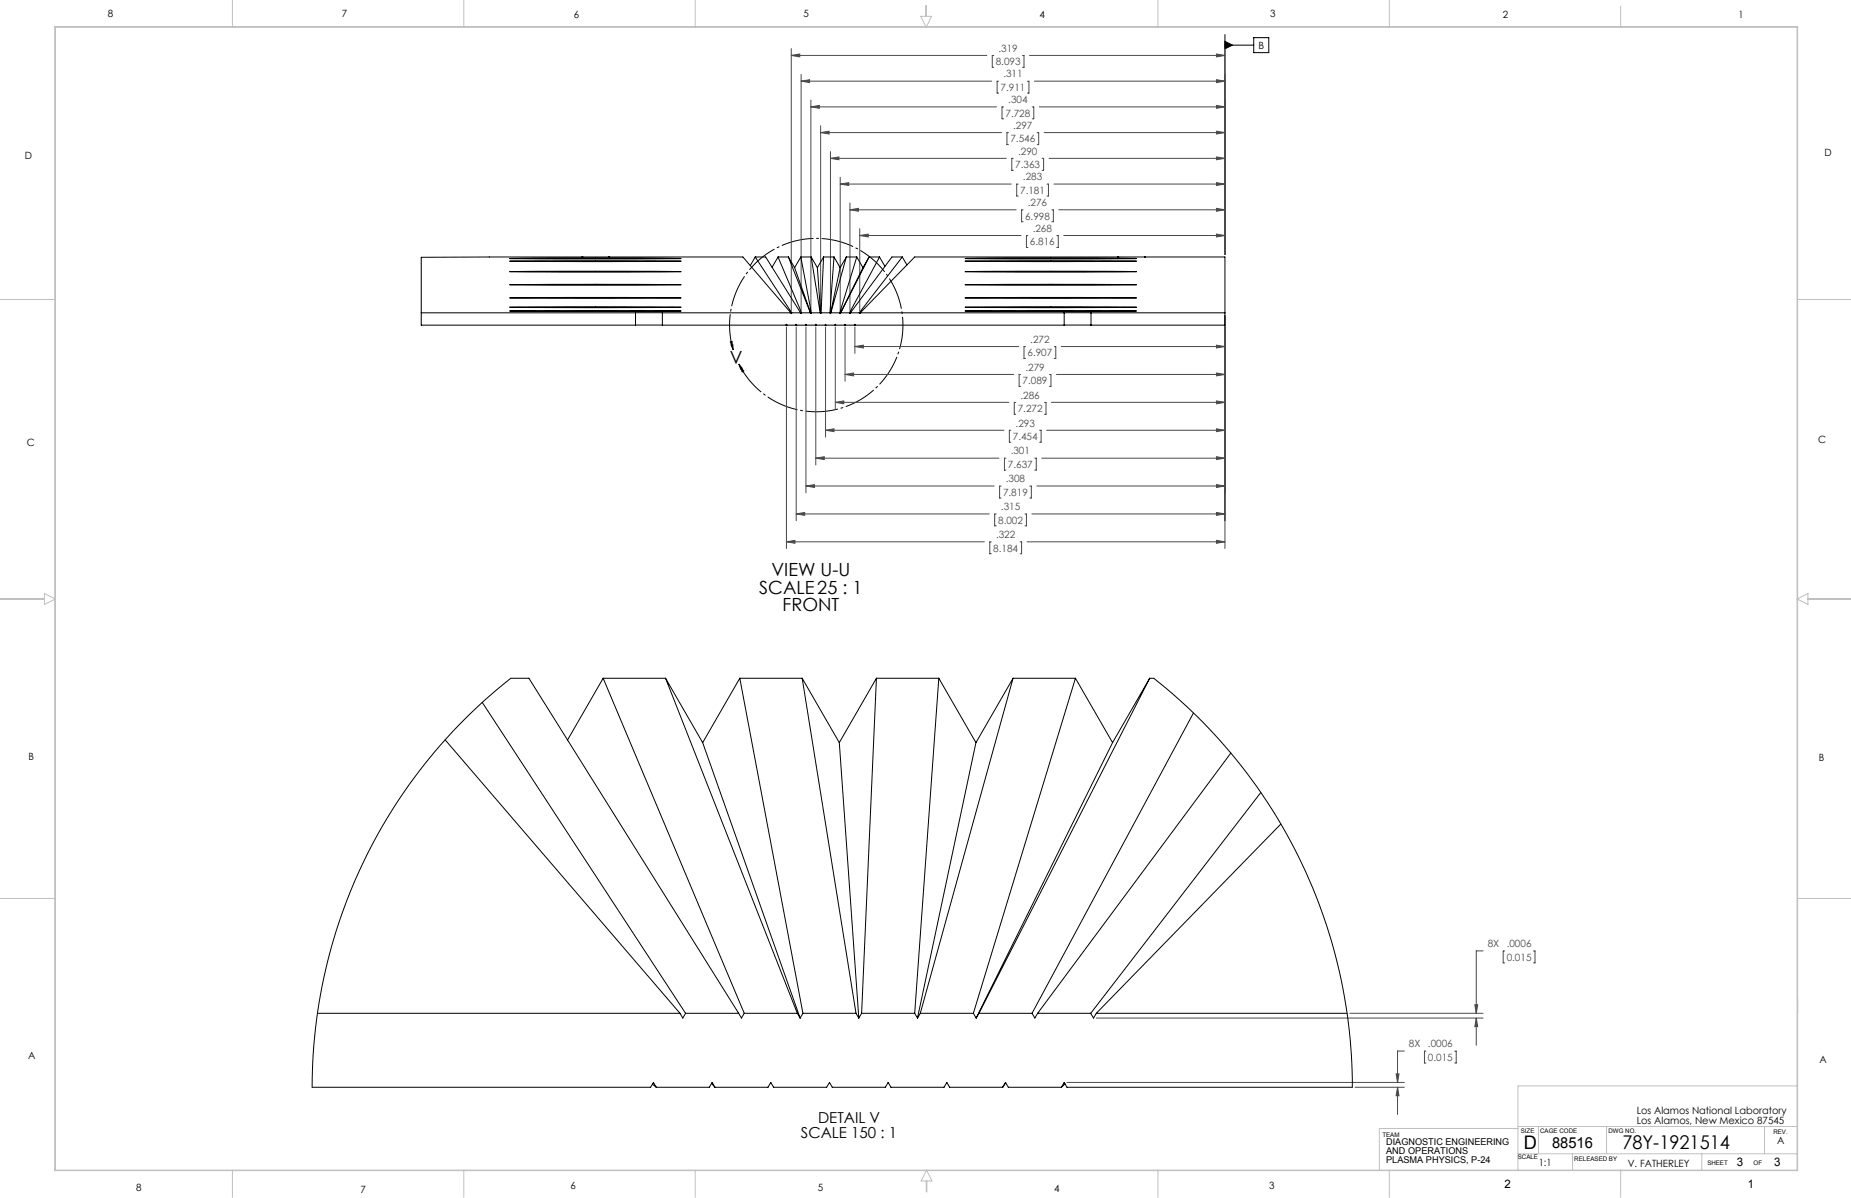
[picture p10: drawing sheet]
<svg xmlns="http://www.w3.org/2000/svg" width="864mm" height="559mm" viewBox="0 0 864 559" stroke-linecap="round" stroke-linejoin="round" font-family="sans-serif">
<defs><g id="words">
<text font-size="8.8" x="757" y="536">78Y-1921514</text>
<text font-size="8.7" x="711" y="536">D</text>
<g font-size="8.5">
<text x="341" y="170">V</text>
<text x="360" y="269">VIEW U-U</text>
<text x="354" y="277">SCALE25 : 1</text>
<text x="365" y="285">FRONT</text>
</g>
<g font-size="7.1">
<text x="382" y="524">DETAIL V</text>
<text x="374" y="531">SCALE 150 : 1</text>
<text x="724" y="535">88516</text>
</g>
<g font-size="5.5">
<text x="810" y="544">3</text>
<text x="828" y="544">3</text>
</g>
<g font-size="5.4">
<text x="702" y="554">2</text>
<text x="815" y="554">1</text>
</g>
<g font-size="4.7">
<text x="50" y="8">8</text>
<text x="159" y="8">7</text>
<text x="268" y="8">6</text>
<text x="375" y="8">5</text>
<text x="485" y="9">4</text>
<text x="593" y="8">3</text>
<text x="701" y="8">2</text>
<text x="811" y="8">1</text>
<text x="587" y="23">B</text>
<text x="12" y="74">D</text>
<text x="851" y="73">D</text>
<text x="13" y="208">C</text>
<text x="848" y="207">C</text>
<text x="13" y="354">B</text>
<text x="849" y="355">B</text>
<text x="13" y="494">A</text>
<text x="849" y="496">A</text>
<text x="764" y="520">Los Alamos National Laboratory</text>
<text x="764" y="524">Los Alamos, New Mexico 87545</text>
<text x="829" y="534">A</text>
<text x="718" y="544">1:1</text>
<text x="759" y="544">V. FATHERLEY</text>
<text x="64" y="555">8</text>
<text x="168" y="556">7</text>
<text x="266" y="555">6</text>
<text x="382" y="555">5</text>
<text x="492" y="556">4</text>
<text x="592" y="554">3</text>
</g>
<g font-size="4.7" fill="#4a4a4a">
<text x="466" y="24">.319</text>
<text x="465" y="30">8.093</text>
<text x="468" y="36">.311</text>
<text x="467" y="42">7.911</text>
<text x="470" y="48">.304</text>
<text x="469" y="54">7.728</text>
<text x="473" y="60">.297</text>
<text x="471" y="66">7.546</text>
<text x="475" y="72">.290</text>
<text x="474" y="78">7.363</text>
<text x="477" y="84">.283</text>
<text x="476" y="90">7.181</text>
<text x="480" y="96">.276</text>
<text x="478" y="102">6.998</text>
<text x="482" y="108">.268</text>
<text x="481" y="114">6.816</text>
<text x="481" y="160">.272</text>
<text x="479" y="166">6.907</text>
<text x="478" y="173">.279</text>
<text x="477" y="179">7.089</text>
<text x="476" y="186">.286</text>
<text x="475" y="192">7.272</text>
<text x="474" y="199">.293</text>
<text x="473" y="205">7.454</text>
<text x="472" y="212">.301</text>
<text x="470" y="218">7.637</text>
<text x="469" y="225">.308</text>
<text x="468" y="231">7.819</text>
<text x="467" y="238">.315</text>
<text x="466" y="244">8.002</text>
<text x="465" y="251">.322</text>
<text x="463" y="257">8.184</text>
<text x="694" y="442">8X</text>
<text x="703" y="442">.0006</text>
<text x="703" y="448">0.015</text>
<text x="657" y="488">8X</text>
<text x="666" y="489">.0006</text>
<text x="666" y="495">0.015</text>
</g>
<g font-size="4.4">
<text x="647" y="534">DIAGNOSTIC ENGINEERING</text>
<text x="647" y="538">AND OPERATIONS</text>
<text x="647" y="543">PLASMA PHYSICS, P-24</text>
</g>
<g font-size="2.9">
<text x="645" y="530">TEAM</text>
<text x="710" y="529">SIZE</text>
<text x="719" y="528">CAGE CODE</text>
<text x="750" y="528">DWG NO.</text>
<text x="827" y="529">REV.</text>
<text x="708" y="541">SCALE</text>
<text x="735" y="541">RELEASED BY</text>
<text x="797" y="543">SHEET</text>
<text x="818" y="543">OF</text>
</g>
</g></defs>
<g fill="none" stroke="#c0c0c0" stroke-width=".47">
<path d="M108 0v13M216 0v13M324 0v13M540 0v13M648 0v13M26 12h813v534h-813zM26 13h813M26 13v533M430 8h5l-3 5zM432 3v5M756 3v10M838 13v533"/>
<path d="M0 140h26M839 140h25M0 279h21M0 280h21M21 277l5 2-5 3zM838 279l6-2v5zM844 279h20M844 280h20M0 419h26M839 419h25M838 472h1M838 507h-130v39"/>
<path d="M708 525h131M708 538h131M708 526h-64v20M718 525v13M734 538v8M750 525v13M794 538v8M823 525v13M26 546h813M108 546v12M216 546v12M324 546v12"/>
<path d="M432 551v5M432 546l3 5h-5zM540 546v12M648 546v12M756 546v12"/>
</g>
<path d="M572 19l3 2-3 2zM572 16v103M585 18h7v7h-7zM572 21h13" fill="none" stroke="#000" stroke-width=".47"/>
<path d="M345 170a40 40 0 0 0 68 6 40 40 0 0 0-25-64 40 40 0 0 0-46 51" fill="none" stroke="#000" stroke-width=".47" stroke-dasharray="15.2 1.3 1.3 1.3" stroke-dashoffset="-1.6" stroke-linecap="butt"/>
<path d="M342 163l-2-3 2-1v4M345 170l2 3-1 1-1-4" fill="none" stroke="#000" stroke-width=".47" stroke-dasharray="15.2 1.3 1.3 1.3" stroke-dashoffset="12.5" stroke-linecap="butt"/>
<g fill="none" stroke="#4a4a4a" stroke-width=".47">
<path d="M369 26h91M369 23v122M369 26l4-1v2zM374 38h89M374 35v110M374 38l4-1v2zM464 26h-1v5h1M466 38h-1v5h1M477 26h1v5h-1M479 38h1v5h-1M480 26h91M483 38h88"/>
<path d="M568 37l3 1-3 1zM568 25l3 1-3 1zM571 23v96M378 50h87M378 47v98M378 50l4-1v2zM383 59v86M468 50v5M482 50v5M485 50h86M568 49l3 1-3 1zM383 62l4-1v2z"/>
<path d="M383 62h84M387 74h83M387 71v74M387 74l4-1v2zM470 62v5M473 74h-1v5h1M484 62h1v5h-1M486 74h1v5h-1M487 62h84M489 74h82M568 73l3 1-3 1zM568 61l3 1-3 1z"/>
<path d="M392 86l4-1v2zM392 86h80M392 83v62M397 98l4-1v2zM397 98h77M397 95v50M475 86h-1v5h1M477 98v5M488 86h1v5h-1M491 98v5M492 86h79M494 98h77"/>
<path d="M568 97l3 1-3 1zM568 85l3 1-3 1zM401 110h75M401 107v38M401 110l4-1v2zM480 110h-1v5h1M493 110h1v5h-1M496 110h75M568 109l3 1-3 1zM367 153v103M371 153v90M376 153v77"/>
<path d="M381 153v64M385 153v51M390 153v38M394 153v25M399 153v12M571 147v109M394 175l4-1v1zM394 175h79M399 162l4-1v1zM399 162h76M476 175h-1v5h1M478 162v5"/>
<path d="M490 175v5M492 162h1v5h-1M493 175h78M495 162h76M568 174l3 1h-3zM568 161l3 1h-3zM390 188l4-1v1zM390 188h81M474 188h-1v5h1M487 188h1v5h-1M491 188h80M568 187l3 1h-3z"/>
<path d="M381 214h85M381 214l4-1v1zM385 201l4-1v1zM385 201h83M469 214v5M472 201h-1v5h1M483 214v5M485 201h1v5h-1M486 214h85M488 201h83M568 200l3 1h-3zM568 213l3 1h-3z"/>
<path d="M371 240h91M371 240l4-1v1zM376 227h88M376 227l4-1v1zM465 240h-1v5h1M467 227h-1v5h1M478 240h1v5h-1M480 227h1v5h-1M481 240h90M484 227h87M568 226l3 1h-3zM568 239l3 1h-3z"/>
<path d="M367 253l4-1v1zM367 253h92M462 253v5M476 253h1v5h-1M479 253h92M568 252l3 1h-3zM692 444h-3v29M702 444h-1v5h1M715 444h1v5h-1M511 475h181M630 473h62M688 469h1v4z"/>
<path d="M689 475v4h-1zM689 475v13M655 490h-3v15M665 490v6M679 490v6M498 505h157M632 507h23M651 501h2l-1 4zM652 507l1 4h-2zM652 507v13"/>
</g>
<path d="M572 19l3 2-3 2zM340 160l2-1v4zM345 170l2 3-1 1z" fill="#000"/>
<path d="M397 98l4-1v2zM568 97l3 1-3 1zM568 85l3 1-3 1zM392 86l4-1v2zM387 74l4-1v2zM568 73l3 1-3 1zM568 61l3 1-3 1zM383 62l4-1v2zM378 50l4-1v2zM568 49l3 1-3 1zM374 38l4-1v2zM568 37l3 1-3 1zM394 175l4-1v1zM568 174l3 1h-3zM390 188l4-1v1zM568 187l3 1h-3zM385 201l4-1v1zM568 200l3 1h-3zM381 214l4-1v1zM568 213l3 1h-3zM376 227l4-1v1zM568 226l3 1h-3zM371 240l4-1v1zM568 239l3 1h-3zM401 110l4-1v2zM568 109l3 1-3 1zM568 25l3 1-3 1zM369 26l4-1v2zM399 162l4-1v1zM568 161l3 1h-3zM367 253l4-1v1zM568 252l3 1h-3zM651 501h2l-1 4zM652 507l1 4h-2zM689 475v4h-1zM688 469h1v4z" fill="#4a4a4a"/>
<g fill="none" stroke="#000" stroke-width=".47">
<path d="M272 120h.1M284 120h.1M352 120h5l17 26M352 120l17 26M352 120l-2 4M363 120h5M363 120l11 26M363 120l-3 5M368 120l10 26M368 120l3 5M374 120h4M374 120l-3 5"/>
<path d="M374 120l5 26M378 120l3 5M378 120l5 26M384 120h5M384 120l-3 5M384 120l-1 26M389 120l-2 26M389 120l3 5M395 120h5M395 120l-7 26M395 120l-3 5M400 120l-8 26"/>
<path d="M400 120l3 5M405 120h5M405 120l-13 26M405 120l-2 5M410 120l-14 26M410 120l3 4M421 120h-5l-19 26M421 120l-20 26M421 120l2 4M522 120h.1M534 120h.1M238 121h80z"/>
<path d="M238 133h80zM238 127h80zM238 122h80zM238 139h80zM371 125l7 21M381 125l2 21M392 125l-5 21M403 125l-11 21M450 121h80zM450 133h80zM450 127h80zM450 122h80z"/>
<path d="M450 139h80zM197 146h100M238 145h80zM238 143h80zM297 152v-6h12v6M309 146h60M367 151v1M367 152h5M369 146l-22-26h-150v32h170M369 146h.1M369 146h5M371 151l1 1"/>
<path d="M372 152h22M374 146h.1M374 146h4M378 146h.1M379 146h4M379 146h-1M383 146h.1M383 146h4M387 146h.1M388 146h4M388 146h-1M392 146h.1"/>
<path d="M392 146h4M394 152h5M394 151v1M396 146h1M397 146h4M399 151v1M401 146h.1M401 146l26-26h145v32h-173M401 146h95M450 145h80zM450 143h80zM496 152v-6h13v6"/>
<path d="M509 146h63M281 316h30M281 316l66 157M281 316l-16 29M311 316l61 157M311 316l17 30M345 316l-17 30M345 316l30 157M345 316h29M374 316l18 30M374 316l25 157M409 316h29"/>
<path d="M409 316l-17 30M409 316l-7 157M438 316l-11 157M438 316l17 30M473 316h29M473 316l-44 157M473 316l-18 30M502 316l-48 157M502 316l17 30M536 316h2a243 243 0 0 1 93 191h-133l-2-2-1 2M536 316l-79 157M536 316l-17 30"/>
<path d="M225 328l95 145M557 333l-75 140M208 345l109 128M328 346l45 129M392 346l9 129M455 346l-27 129M519 346l-64 129M574 351l-90 122M588 370l-79 103M598 384l-87 89M148 473h169M317 473l2 2 1-2"/>
<path d="M320 473h25M345 473l-98-157h-9a243 243 0 0 0-92 191h158l1-2 1 2M345 473l1 2 1-2M347 473h25M372 473l1 2M375 473h24M375 473l-2 2M399 473l2 2M402 473h25M402 473l-1 2M427 473l1 2M429 473h25"/>
<path d="M429 473l-1 2M454 473l1 2M457 473h25M457 473l-2 2M482 473l1 2 1-2M484 473h25M509 473l1 2 1-2M511 473h118M304 506l2 1M306 507h25l1-2 2 2M332 505l2 2M334 507h24l2-2 1 2h25l1-2 1 2h25l1-2 2 2h24l2-2 1 2h25"/>
<path d="M468 507l1-2 1 2h25M469 505l-1 2M497 506l-2 1"/>
</g>
<use href="#words"/>
</svg>
